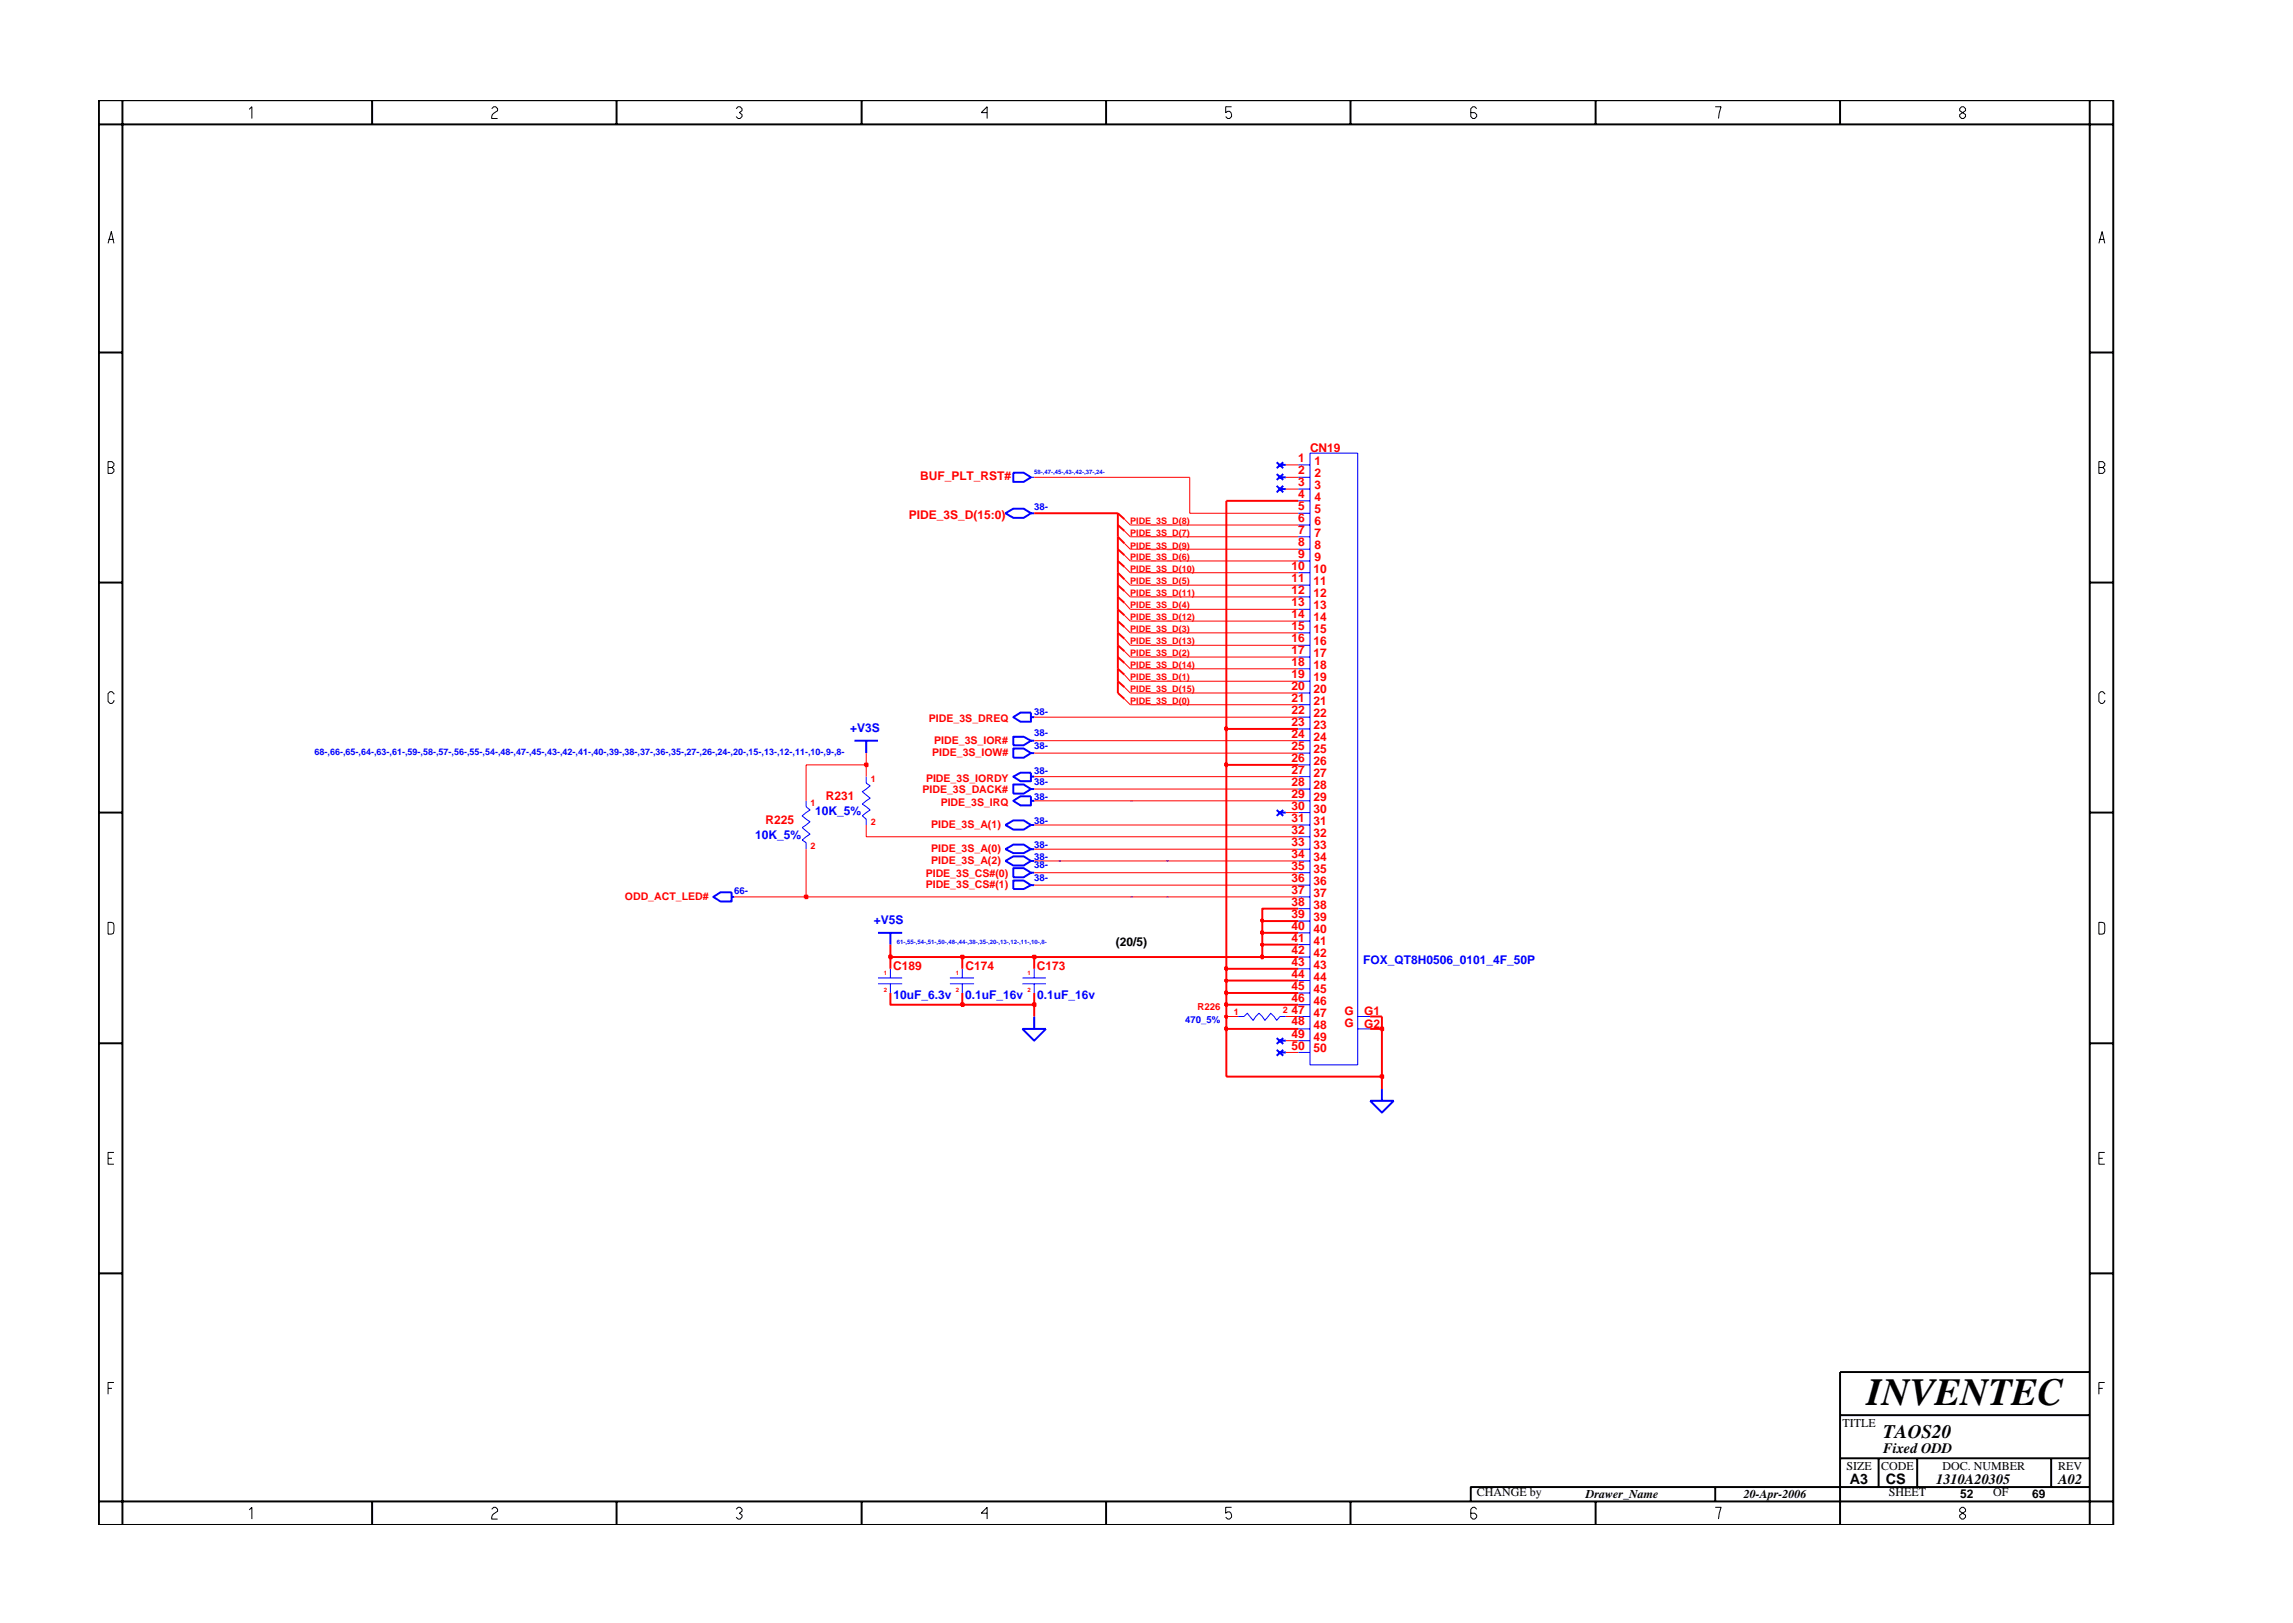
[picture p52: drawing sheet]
<svg xmlns="http://www.w3.org/2000/svg" width="297mm" height="210mm" viewBox="0 0 297 210" stroke-linecap="round" stroke-linejoin="round" font-family="sans-serif">
<defs><g id="words">
<text font-size="5" x="241.8" y="182">INVENTEC</text>
<text font-size="2.5" x="244" y="186.3">TAOS20</text>
<g font-size="1.9">
<text x="244" y="188.2">Fixed ODD</text>
<text x="239.6" y="192.2">A3</text>
<text x="244.3" y="192.3">CS</text>
<text x="250.8" y="192.2">1310A20305</text>
<text x="266.6" y="192.2">A02</text>
</g>
<g font-size="1.6" fill="#f00">
<text x="168.2" y="59.9">1</text>
<text x="169.7" y="58.5">CN19</text>
<text x="119.2" y="62.2">BUF_PLT_RST#</text>
<text x="168.2" y="64.5">4</text>
<text x="168.2" y="63">3</text>
<text x="168.2" y="61.4">2</text>
<text x="170.3" y="64.9">4</text>
<text x="170.3" y="63.4">3</text>
<text x="170.3" y="61.8">2</text>
<text x="170.3" y="60.2">1</text>
<text x="117.7" y="67.2">PIDE_3S_D(15:0)</text>
<text x="168.2" y="66">5</text>
<text x="168.2" y="67.7">6</text>
<text x="168.2" y="69.2">7</text>
<text x="168.2" y="70.7">8</text>
<text x="170.3" y="66.5">5</text>
<text x="170.3" y="68">6</text>
<text x="170.3" y="69.5">7</text>
<text x="170.3" y="71.1">8</text>
<text x="167.3" y="77">12</text>
<text x="167.3" y="73.8">10</text>
<text x="167.3" y="75.4">11</text>
<text x="168.2" y="72.3">9</text>
<text x="170.2" y="75.8">11</text>
<text x="170.2" y="77.3">12</text>
<text x="170.2" y="74.2">10</text>
<text x="170.3" y="72.7">9</text>
<text x="167.3" y="78.5">13</text>
<text x="167.3" y="80.1">14</text>
<text x="167.3" y="81.6">15</text>
<text x="167.3" y="83.1">16</text>
<text x="170.2" y="78.9">13</text>
<text x="170.2" y="80.5">14</text>
<text x="170.2" y="82">15</text>
<text x="170.2" y="83.6">16</text>
<text x="167.3" y="87.8">19</text>
<text x="167.3" y="89.4">20</text>
<text x="167.3" y="84.8">17</text>
<text x="167.3" y="86.3">18</text>
<text x="170.2" y="89.8">20</text>
<text x="170.2" y="85.1">17</text>
<text x="170.2" y="86.6">18</text>
<text x="170.2" y="88.3">19</text>
<text x="167.3" y="90.9">21</text>
<text x="167.3" y="92.5">22</text>
<text x="167.3" y="94.1">23</text>
<text x="167.3" y="95.6">24</text>
<text x="170.2" y="91.3">21</text>
<text x="170.2" y="92.9">22</text>
<text x="170.2" y="94.4">23</text>
<text x="170.2" y="96">24</text>
<text x="167.3" y="100.3">27</text>
<text x="167.3" y="101.8">28</text>
<text x="167.3" y="97.1">25</text>
<text x="167.3" y="98.7">26</text>
<text x="170.2" y="99.1">26</text>
<text x="170.2" y="100.6">27</text>
<text x="170.2" y="97.6">25</text>
<text x="99.2" y="106.7">R225</text>
<text x="107" y="103.6">R231</text>
<text x="167.3" y="103.4">29</text>
<text x="167.3" y="104.9">30</text>
<text x="167.3" y="106.4">31</text>
<text x="170.2" y="102.2">28</text>
<text x="170.2" y="103.7">29</text>
<text x="170.2" y="105.3">30</text>
<text x="170.2" y="106.9">31</text>
<text x="167.3" y="111.2">34</text>
<text x="167.3" y="112.7">35</text>
<text x="167.3" y="108">32</text>
<text x="167.3" y="109.6">33</text>
<text x="170.2" y="110">33</text>
<text x="170.2" y="111.5">34</text>
<text x="170.2" y="113.1">35</text>
<text x="170.2" y="108.4">32</text>
<text x="167.3" y="114.2">36</text>
<text x="167.3" y="115.8">37</text>
<text x="167.3" y="117.4">38</text>
<text x="167.3" y="118.9">39</text>
<text x="170.2" y="114.7">36</text>
<text x="170.2" y="116.2">37</text>
<text x="170.2" y="117.7">38</text>
<text x="170.2" y="119.3">39</text>
<text x="115.7" y="125.7">C189</text>
<text x="125.1" y="125.7">C174</text>
<text x="134.3" y="125.7">C173</text>
<text x="167.3" y="120.5">40</text>
<text x="167.3" y="122">41</text>
<text x="167.3" y="123.5">42</text>
<text x="167.3" y="125.1">43</text>
<text x="170.2" y="122.4">41</text>
<text x="170.2" y="124">42</text>
<text x="170.2" y="125.5">43</text>
<text x="170.2" y="120.8">40</text>
<text x="167.3" y="126.7">44</text>
<text x="167.3" y="128.2">45</text>
<text x="167.3" y="129.8">46</text>
<text x="167.3" y="131.3">47</text>
<text x="170.2" y="127">44</text>
<text x="170.2" y="128.6">45</text>
<text x="170.2" y="130.2">46</text>
<text x="170.2" y="131.7">47</text>
<text x="174.2" y="131.5">G</text>
<text x="176.7" y="131.5">G1</text>
<text x="167.3" y="132.8">48</text>
<text x="167.3" y="134.5">49</text>
<text x="167.3" y="136">50</text>
<text x="170.2" y="134.8">49</text>
<text x="170.2" y="136.3">50</text>
<text x="170.2" y="133.3">48</text>
<text x="174.2" y="133.1">G</text>
<text x="176.7" y="133.1">G2</text>
</g>
<g font-size="1.6" fill="#00f">
<text x="110.1" y="94.8">+V3S</text>
<text x="105.6" y="105.5">10K_5%</text>
<text x="97.8" y="108.7">10K_5%</text>
<text x="113.2" y="119.7">+V5S</text>
<text x="176.6" y="124.9">FOX_QT8H0506_0101_4F_50P</text>
<text x="115.7" y="129.5">10uF_6.3v</text>
<text x="125" y="129.5">0.1uF_16v</text>
<text x="134.4" y="129.5">0.1uF_16v</text>
</g>
<g font-size="1.6">
<text x="144.6" y="122.5">(20/5)</text>
<text x="238.7" y="184.8">TITLE</text>
<text x="239.2" y="190.4">SIZE</text>
<text x="243.7" y="190.4">CODE</text>
<text x="251.6" y="190.4">DOC. NUMBER</text>
<text x="266.6" y="190.4">REV</text>
<text x="191.3" y="193.9">CHANGE by</text>
<text x="205.4" y="194.1">Drawer_Name</text>
<text x="225.9" y="194.1">20-Apr-2006</text>
<text x="244.7" y="193.9">SHEET</text>
<text x="253.9" y="194.1">52</text>
<text x="258.2" y="193.9">OF</text>
<text x="263.3" y="194.1">69</text>
</g>
<g font-size="1.4" fill="#f00">
<text x="120.3" y="93.5">PIDE_3S_DREQ</text>
<text x="120" y="101.3">PIDE_3S_IORDY</text>
<text x="120.8" y="97.9">PIDE_3S_IOW#</text>
<text x="121" y="96.4">PIDE_3S_IOR#</text>
<text x="119.5" y="102.7">PIDE_3S_DACK#</text>
<text x="120.6" y="107.3">PIDE_3S_A(1)</text>
<text x="121.9" y="104.4">PIDE_3S_IRQ</text>
<text x="119.9" y="113.6">PIDE_3S_CS#(0)</text>
<text x="120.6" y="110.4">PIDE_3S_A(0)</text>
<text x="120.6" y="112">PIDE_3S_A(2)</text>
<text x="80.9" y="116.6">ODD_ACT_LED#</text>
<text x="119.9" y="115.1">PIDE_3S_CS#(1)</text>
</g>
<g font-size="1.2" fill="#00f">
<text x="134" y="66.1">38-</text>
<text x="134" y="95.4">38-</text>
<text x="134" y="92.6">38-</text>
<text x="40.8" y="97.8">68-,66-,65-,64-,63-,61-,59-,58-,57-,56-,55-,54-,48-,47-,45-,43-,42-,41-,40-,39-,38-,37-,36-,35-,27-,26-,24-,20-,15-,13-,12-,11-,10-,9-,8-</text>
<text x="134" y="101.6">38-</text>
<text x="134" y="97">38-</text>
<text x="134" y="100.3">38-</text>
<text x="134" y="106.7">38-</text>
<text x="134" y="103.6">38-</text>
<text x="134" y="112.5">38-</text>
<text x="134" y="111.4">38-</text>
<text x="134" y="109.8">38-</text>
<text x="95.1" y="115.9">66-</text>
<text x="134" y="114.1">38-</text>
<text x="153.5" y="132.5">470_5%</text>
</g>
<g font-size="1.2" fill="#f00">
<text x="146.4" y="67.9">PIDE_3S_D(8)</text>
<text x="146.4" y="71.1">PIDE_3S_D(9)</text>
<text x="146.4" y="69.5">PIDE_3S_D(7)</text>
<text x="146.4" y="72.6">PIDE_3S_D(6)</text>
<text x="146.4" y="74.1">PIDE_3S_D(10)</text>
<text x="146.4" y="77.2">PIDE_3S_D(11)</text>
<text x="146.4" y="75.7">PIDE_3S_D(5)</text>
<text x="146.4" y="78.8">PIDE_3S_D(4)</text>
<text x="146.4" y="80.4">PIDE_3S_D(12)</text>
<text x="146.4" y="81.9">PIDE_3S_D(3)</text>
<text x="146.4" y="83.4">PIDE_3S_D(13)</text>
<text x="146.4" y="86.6">PIDE_3S_D(14)</text>
<text x="146.4" y="85">PIDE_3S_D(2)</text>
<text x="146.4" y="88.1">PIDE_3S_D(1)</text>
<text x="146.4" y="89.7">PIDE_3S_D(15)</text>
<text x="146.4" y="91.2">PIDE_3S_D(0)</text>
<text x="112.8" y="101.3">1</text>
<text x="105" y="104.5">1</text>
<text x="112.8" y="106.9">2</text>
<text x="105" y="110">2</text>
<text x="155.1" y="130.8">R226</text>
<text x="159.8" y="131.5">1</text>
<text x="166.2" y="131.3">2</text>
</g>
<g font-size=".8" fill="#00f">
<text x="134" y="61.4">58-,47-,45-,43-,42-,37-,24-</text>
<text x="116.2" y="122.3">61-,55-,54-,51-,50-,48-,44-,38-,35-,20-,13-,12-,11-,10-,8-</text>
</g>
<g font-size=".8" fill="#f00">
<text x="114.5" y="126.3">1</text>
<text x="114.5" y="128.5">2</text>
<text x="123.8" y="126.3">1</text>
<text x="123.8" y="128.5">2</text>
<text x="133.1" y="126.3">1</text>
<text x="133.1" y="128.5">2</text>
</g>
</g></defs>
<g fill="none" stroke="#f00" stroke-width=".13">
<path d="M145.7 78.1l.7 .8M145.7 79.7l.7 .8M145.7 71.9l.7 .8M145.7 73.4l.7 .8M145.7 68.8l.7 .7M145.7 76.6l.7 .7M145.7 67.3l.7 .7M145.7 70.4l.7 .7M145.7 75l.7 .8M145.7 87.4l.7 .9M145.7 81.2l.7 .8M145.7 85.9l.7 .7"/>
<path d="M145.7 82.7l.7 .9M145.7 90.5l.7 .8M145.7 89l.7 .8M145.7 84.4l.7 .7"/>
</g>
<g fill="none" stroke="#f00" stroke-width=".25">
<path d="M144.8 77.3l.9 .8M144.8 78.9l.9 .8M144.8 71.1l.9 .8M144.8 72.7l.9 .7M144.8 68l.9 .8M144.8 75.8l.9 .8M144.8 66.5l.9 .8M144.8 69.5l.9 .9M144.8 74.2l.9 .8M144.8 86.6l.9 .8M144.8 80.5l.9 .7M144.8 85.1l.9 .8"/>
<path d="M144.8 82l.9 .7M144.8 89.8l.9 .7M144.8 88.3l.9 .7M144.8 83.6l.9 .8M158.9 133.3v6.2h20.1v1.6"/>
</g>
<g fill="none" stroke="#00f" stroke-width=".13">
<path d="M169.7 58.7h6.2v79.3h-6.2zM133.5 61.8h.5M168.2 61.8h1.5M168.2 60.2h1.5M168.2 64.9h1.5M168.2 63.4h1.5M168.2 68h1.5M168.2 66.5h1.5M168.2 71.1h1.5M168.2 69.5h1.5M168.2 74.2h1.5M168.2 72.7h1.5"/>
<path d="M168.2 77.3h1.5M168.2 75.8h1.5M168.2 78.9h1.5M168.2 80.5h1.5M168.2 83.6h1.5M168.2 82h1.5M168.2 86.6h1.5M168.2 85.1h1.5M168.2 89.8h1.5M168.2 88.3h1.5M168.2 92.9h1.5M168.2 91.3h1.5"/>
<path d="M168.2 96h1.5M168.2 94.4h1.5M168.2 99.1h1.5M168.2 97.6h1.5M104.4 103.7v.8l.5 .4-1 .8 1 .8-1 .7 1 .9-1 .7 .5 .4v.8M112.2 100.6v.9l.5 .3-1 .8 1 .8-1 .8 1 .7-1 .8 .5 .4v.8M137.1 111.5h.3M146.4 103.7h.4M146.4 116.2h.4M151.1 111.5h.3M151.1 116.2h.3M168.2 111.5h1.5"/>
<path d="M168.2 102.2h1.5M168.2 100.6h1.5M168.2 105.3h1.5M168.2 103.7h1.5M168.2 108.4h1.5M168.2 106.9h1.5M168.2 110h1.5M168.2 114.7h1.5M168.2 113.1h1.5M168.2 117.7h1.5M168.2 116.2h1.5M168.2 119.3h1.5"/>
<path d="M113.7 126.7h3.2M113.7 127.5h3.2M115.3 125.5v1.2M115.3 127.5v1.1M123 126.7h3.2M123 127.5h3.2M124.7 125.5v1.2M124.7 127.5v1.1M132.4 126.7h3.1M132.4 127.5h3.1M134 125.5v1.2M134 127.5v1.1"/>
<path d="M160.4 131.7h.7l.5-.4 .7 .9 .8-.9 .8 .9 .7-.9 .8 .9 .4-.5h.8M168.2 120.8h1.5M168.2 124h1.5M168.2 122.4h1.5M168.2 127h1.5M168.2 125.5h1.5M168.2 130.2h1.5M168.2 128.6h1.5M168.2 133.3h1.5M168.2 131.7h1.5M168.2 136.3h1.5M168.2 134.8h1.5"/>
<path d="M175.9 133.3h1.6M175.9 131.7h1.6"/>
</g>
<g fill="none" stroke="#00f" stroke-width=".25">
<path d="M165.4 59.9l.8 .7M166.2 59.9l-.8 .7M130.2 66.5l1.1-.6h1.3l.9 .6-.9 .6h-1.3zM131.3 61.2h1.3l.9 .6-.9 .6h-1.3zM133.5 66.5h.5M165.4 61.4l.8 .8M165.4 62.9l.8 .9M165.8 60.2h.8M165.8 61.8h.8M165.8 63.4h.8M166.2 61.4l-.8 .8M166.2 62.9l-.8 .9"/>
<path d="M110.7 96h3M112.2 96v1.6M131.3 92.9l.9-.6h1.3v1.2h-1.3zM131.3 97h1.3l.9 .6-.9 .6h-1.3zM131.3 95.4h1.3l.9 .6-.9 .5h-1.3zM133.5 92.9h.5M133.5 96h.5M133.5 97.6h.5M92.4 116.2l.9-.6h1.5v1.2h-1.5zM94.8 116.2h.3M130.2 110l1.1-.6h1.3l.9 .6-.9 .5h-1.3zM130.2 106.9l1.1-.6h1.3l.9 .6-.9 .6h-1.3z"/>
<path d="M130.2 111.5l1.1-.6h1.3l.9 .6-.9 .6h-1.3zM131.3 101.6h1.3l.9 .6-.9 .6h-1.3zM131.3 100.6l.9-.5h1.3v1.1h-1.3zM131.3 103.7l.9-.5h1.3v1.1h-1.3zM131.3 114.1h1.3l.9 .6-.9 .5h-1.3zM131.3 112.5h1.3l.9 .6-.9 .6h-1.3zM133.5 102.2h.5M133.5 110h.5M133.5 106.9h.5M133.5 111.5h.5M133.5 100.6h.5M133.5 103.7h.5"/>
<path d="M133.5 114.7h.5M133.5 113.1h.5M165.4 104.9l.8 .8M165.8 105.3h.8M166.2 104.9l-.8 .8M113.7 120.8h3.2M115.3 120.8v1.6M132.4 133.3h3.1l-1.5 1.5zM134 131.7v1.6M165.4 136l.8 .8M165.4 134.5l.8 .7M165.8 136.3h.8"/>
<path d="M165.8 134.8h.8M166.2 136l-.8 .8M166.2 134.5l-.8 .7M177.5 142.6h3l-1.5 1.5zM179 141.1v1.5"/>
</g>
<path d="M178.8 139.3h.4v.3h-.4z" fill="#8e2323"/>
<path d="M178.8 139.3h.4v.3h-.4zM179 133.3v6.2" fill="none" stroke="#f00" stroke-width=".25"/>
<path d="M166.6 136.3h1.6M166.6 134.8h1.6" fill="none" stroke="#f00" stroke-width=".13"/>
<path d="M158.7 133.1h.2v.4h-.2z" fill="#8e2323"/>
<path d="M158.7 133.1h.2v.4h-.2zM158.9 131.7v1.6h9.3M177.5 133.3h1.5" fill="none" stroke="#f00" stroke-width=".25"/>
<path d="M178.8 133.1h.4v.4h-.4z" fill="#8e2323"/>
<path d="M134 130.2v1.5M178.8 133.1h.4v.4h-.4zM179 131.7v1.6" fill="none" stroke="#f00" stroke-width=".25"/>
<path d="M158.7 131.6h.2v.3h-.2z" fill="#8e2323"/>
<path d="M115.3 128.6v1.6h9.4M158.7 131.6h.2v.3h-.2zM158.9 130.2v1.5M177.5 131.7h1.5" fill="none" stroke="#f00" stroke-width=".25"/>
<path d="M158.9 131.7h1.5M166.6 131.7h1.6" fill="none" stroke="#f00" stroke-width=".13"/>
<path d="M124.5 130h.3v.3h-.3z" fill="#8e2323"/>
<path d="M124.5 130h.3v.3h-.3zM124.7 128.6v1.6h9.3" fill="none" stroke="#f00" stroke-width=".25"/>
<path d="M133.8 130h.3v.3h-.3z" fill="#8e2323"/>
<path d="M133.8 130h.3v.3h-.3zM134 128.6v1.6" fill="none" stroke="#f00" stroke-width=".25"/>
<path d="M158.7 130h.2v.3h-.2z" fill="#8e2323"/>
<path d="M158.7 130h.2v.3h-.2zM158.9 128.6v1.6h9.3" fill="none" stroke="#f00" stroke-width=".25"/>
<path d="M158.7 128.5h.2v.3h-.2z" fill="#8e2323"/>
<path d="M158.7 128.5h.2v.3h-.2zM158.9 127v1.6h9.3" fill="none" stroke="#f00" stroke-width=".25"/>
<path d="M158.7 126.9h.2v.3h-.2z" fill="#8e2323"/>
<path d="M115.3 124v1.5M124.7 124v1.5M134 124v1.5M158.7 126.9h.2v.3h-.2zM158.9 125.5v1.5h9.3" fill="none" stroke="#f00" stroke-width=".25"/>
<path d="M158.7 125.3h.2v.4h-.2z" fill="#8e2323"/>
<path d="M158.9 99.1v26.4h9.3M158.7 125.3h.2v.4h-.2z" fill="none" stroke="#f00" stroke-width=".25"/>
<path d="M115.2 123.8h.3v.3h-.3z" fill="#8e2323"/>
<path d="M115.2 123.8h.3v.3h-.3zM115.3 122.4v1.6h9.4" fill="none" stroke="#f00" stroke-width=".25"/>
<path d="M124.5 123.8h.3v.3h-.3z" fill="#8e2323"/>
<path d="M124.5 123.8h.3v.3h-.3zM124.7 124h9.3" fill="none" stroke="#f00" stroke-width=".25"/>
<path d="M133.8 123.8h.3v.3h-.3z" fill="#8e2323"/>
<path d="M133.8 123.8h.3v.3h-.3zM134 124h29.5" fill="none" stroke="#f00" stroke-width=".25"/>
<path d="M163.4 123.8h.2v.3h-.2z" fill="#8e2323"/>
<path d="M163.4 123.8h.2v.3h-.2zM163.5 122.4v1.6h4.7" fill="none" stroke="#f00" stroke-width=".25"/>
<path d="M163.4 122.3h.2v.2h-.2z" fill="#8e2323"/>
<path d="M163.4 122.3h.2v.2h-.2zM163.5 120.8v1.6h4.7" fill="none" stroke="#f00" stroke-width=".25"/>
<path d="M163.4 120.7h.2v.3h-.2z" fill="#8e2323"/>
<path d="M163.5 119.3v1.5h4.7M163.4 120.7h.2v.3h-.2z" fill="none" stroke="#f00" stroke-width=".25"/>
<path d="M163.4 119.2h.2v.2h-.2z" fill="#8e2323"/>
<path d="M163.4 119.2h.2v.2h-.2zM168.2 117.7h-4.7v1.6h4.7" fill="none" stroke="#f00" stroke-width=".25"/>
<path d="M95.1 116.2h9.3" fill="none" stroke="#f00" stroke-width=".13"/>
<path d="M104.3 116h.3v.4h-.3z" fill="#8e2323"/>
<path d="M104.3 116h.3v.4h-.3z" fill="none" stroke="#f00" stroke-width=".25"/>
<path d="M104.4 110v6.2h63.8M112.2 100.6v-1.5h-7.8v4.6M112.2 106.9v1.5h56M134 114.7h34.2M134 113.1h34.2M134 111.5h34.2M134 110h34.2M134 106.9h34.2M134 103.7h34.2M134 102.2h34.2M134 100.6h34.2M166.6 105.3h1.6" fill="none" stroke="#f00" stroke-width=".13"/>
<path d="M112 98.9h.4v.4h-.4z" fill="#8e2323"/>
<path d="M112 98.9h.4v.4h-.4z" fill="none" stroke="#f00" stroke-width=".25"/>
<path d="M112.2 97.6v1.5" fill="none" stroke="#f00" stroke-width=".13"/>
<path d="M158.7 98.9h.2v.4h-.2z" fill="#8e2323"/>
<path d="M158.7 98.9h.2v.4h-.2zM158.9 94.4v4.7h9.3" fill="none" stroke="#f00" stroke-width=".25"/>
<path d="M134 97.6h34.2M134 96h34.2" fill="none" stroke="#f00" stroke-width=".13"/>
<path d="M158.7 94.3h.2v.3h-.2z" fill="#8e2323"/>
<path d="M134 66.5h10.8v23.3M168.2 64.9h-9.3v29.5h9.3M158.7 94.3h.2v.3h-.2z" fill="none" stroke="#f00" stroke-width=".25"/>
<g fill="none" stroke="#f00" stroke-width=".13">
<path d="M134 61.8h20.1v4.7h14.1M146.4 78.9h21.8M146.4 77.3h21.8M146.4 75.8h21.8M146.4 74.2h21.8M146.4 72.7h21.8M146.4 71.1h21.8M146.4 69.5h21.8M146.4 68h21.8M166.6 63.4h1.6M166.6 61.8h1.6M166.6 60.2h1.6"/>
<path d="M134 92.9h34.2M146.4 91.3h21.8M146.4 89.8h21.8M146.4 88.3h21.8M146.4 86.6h21.8M146.4 85.1h21.8M146.4 83.6h21.8M146.4 82h21.8M146.4 80.5h21.8"/>
</g>
<g fill="none" stroke="#000" stroke-width=".25">
<path d="M12.8 13h261v184.6h-261zM12.8 16.1h261M15.9 13v184.6M48.2 13v3.1M79.9 13v3.1M111.6 13v3.1M143.3 13v3.1M174.9 13v3.1M206.7 13v3.1M238.4 13v3.1M270.7 13v184.6M12.8 45.7h3.1"/>
<path d="M270.7 45.7h3.1M12.8 75.5h3.1M270.7 75.5h3.1M12.8 105.3h3.1M270.7 105.3h3.1M12.8 135.2h3.1M270.7 135.2h3.1M12.8 165h3.1M270.7 165h3.1M270.7 177.7h-32.3v19.9M12.8 194.5h261M48.2 194.5v3.1"/>
<path d="M79.9 194.5v3.1M111.6 194.5v3.1M143.3 194.5v3.1M174.9 194.5v3.1M206.7 194.5v3.1M222.2 192.6v1.9M238.4 183.3h32.3M238.4 188.9h32.3M243.4 188.9v3.7M248.4 188.9v3.7M265.7 188.9v3.7M270.7 192.6h-80.2v1.9"/>
</g>
<g fill="none" stroke="#000" stroke-width=".13">
<path d="M32.3 14.2l.3-.4v1.6M63.7 14.1l.3-.3h.2l.3 .3v.2l-.5 .4-.3 .4v.3h.8M95.4 14.1l.2-.3h.3l.2 .3v.2l-.3 .3 .3 .2v.3l-.2 .3h-.3l-.2-.3M127.9 14.6h-.8l.8-.8v1.6M159.5 13.8h-.7v.8l.2-.2a.5 .5 0 0 1 .5 .7l-.2 .3h-.3l-.2-.3M191.3 14.1l-.3-.3h-.2l-.3 .3v1l.3 .3h.2l.3-.3v-.3l-.3-.2h-.5M222.2 13.8h.8l-.4 1.6M253.9 14.1l.2-.3h.3l.2 .3v.2l-.7 .5v.3l.2 .3h.3l.2-.3v-.3l-.7-.5zM14 31.5l.4-1.5 .4 1.5M14.1 31h.6M271.9 31.5l.4-1.5 .4 1.5M272 31h.6"/>
<path d="M14 59.8h.5l.3 .3v.2l-.3 .3 .3 .2v.3l-.3 .2h-.5zM14 60.6h.5M271.9 60.6h.5l.3-.3v-.2l-.3-.3h-.5v1.5h.5l.3-.2v-.3l-.3-.2M14.8 89.9l-.3-.3h-.2l-.3 .3v1l.3 .2h.2l.3-.2v-.2M272.7 89.9l-.3-.3h-.3l-.2 .3v1l.2 .2h.3l.3-.2v-.2M14 119.5l.7 .1 .1 .2-.1 1.1-.7 .1zM271.9 119.5l.7 .1 .1 .2-.1 1.1-.7 .1zM14 150.1h.5M14.8 149.3h-.8v1.5h.8M271.9 150.1h.5M272.7 149.3h-.8v1.5h.8M14 179.9h.5"/>
<path d="M14.8 179.1h-.8v1.5M271.9 179.9h.5M272.7 179.1h-.8v1.5M32.3 195.6l.3-.3v1.5M63.7 195.5l.3-.2h.2l.3 .2v.3l-.7 .5-.1 .2v.3h.8M95.4 195.5l.2-.2h.3l.2 .2v.3l-.3 .2 .3 .3v.2l-.2 .3h-.3l-.2-.3M127.9 196h-.8l.8-.7v1.5M159.5 195.3h-.7v.7l.2-.1a.5 .5 0 0 1 .5 .6l-.2 .3h-.3l-.2-.3M191.3 195.5l-.3-.2h-.2l-.3 .2v1l.3 .3h.2l.3-.3v-.2l-.3-.3h-.5M222.2 195.3h.8l-.4 1.5M254.1 195.3l-.2 .2v.3l.7 .5v.2l-.2 .3h-.3l-.2-.3v-.2l.7-.5v-.3l-.2-.2z"/>
</g>
<use href="#words"/>
</svg>
